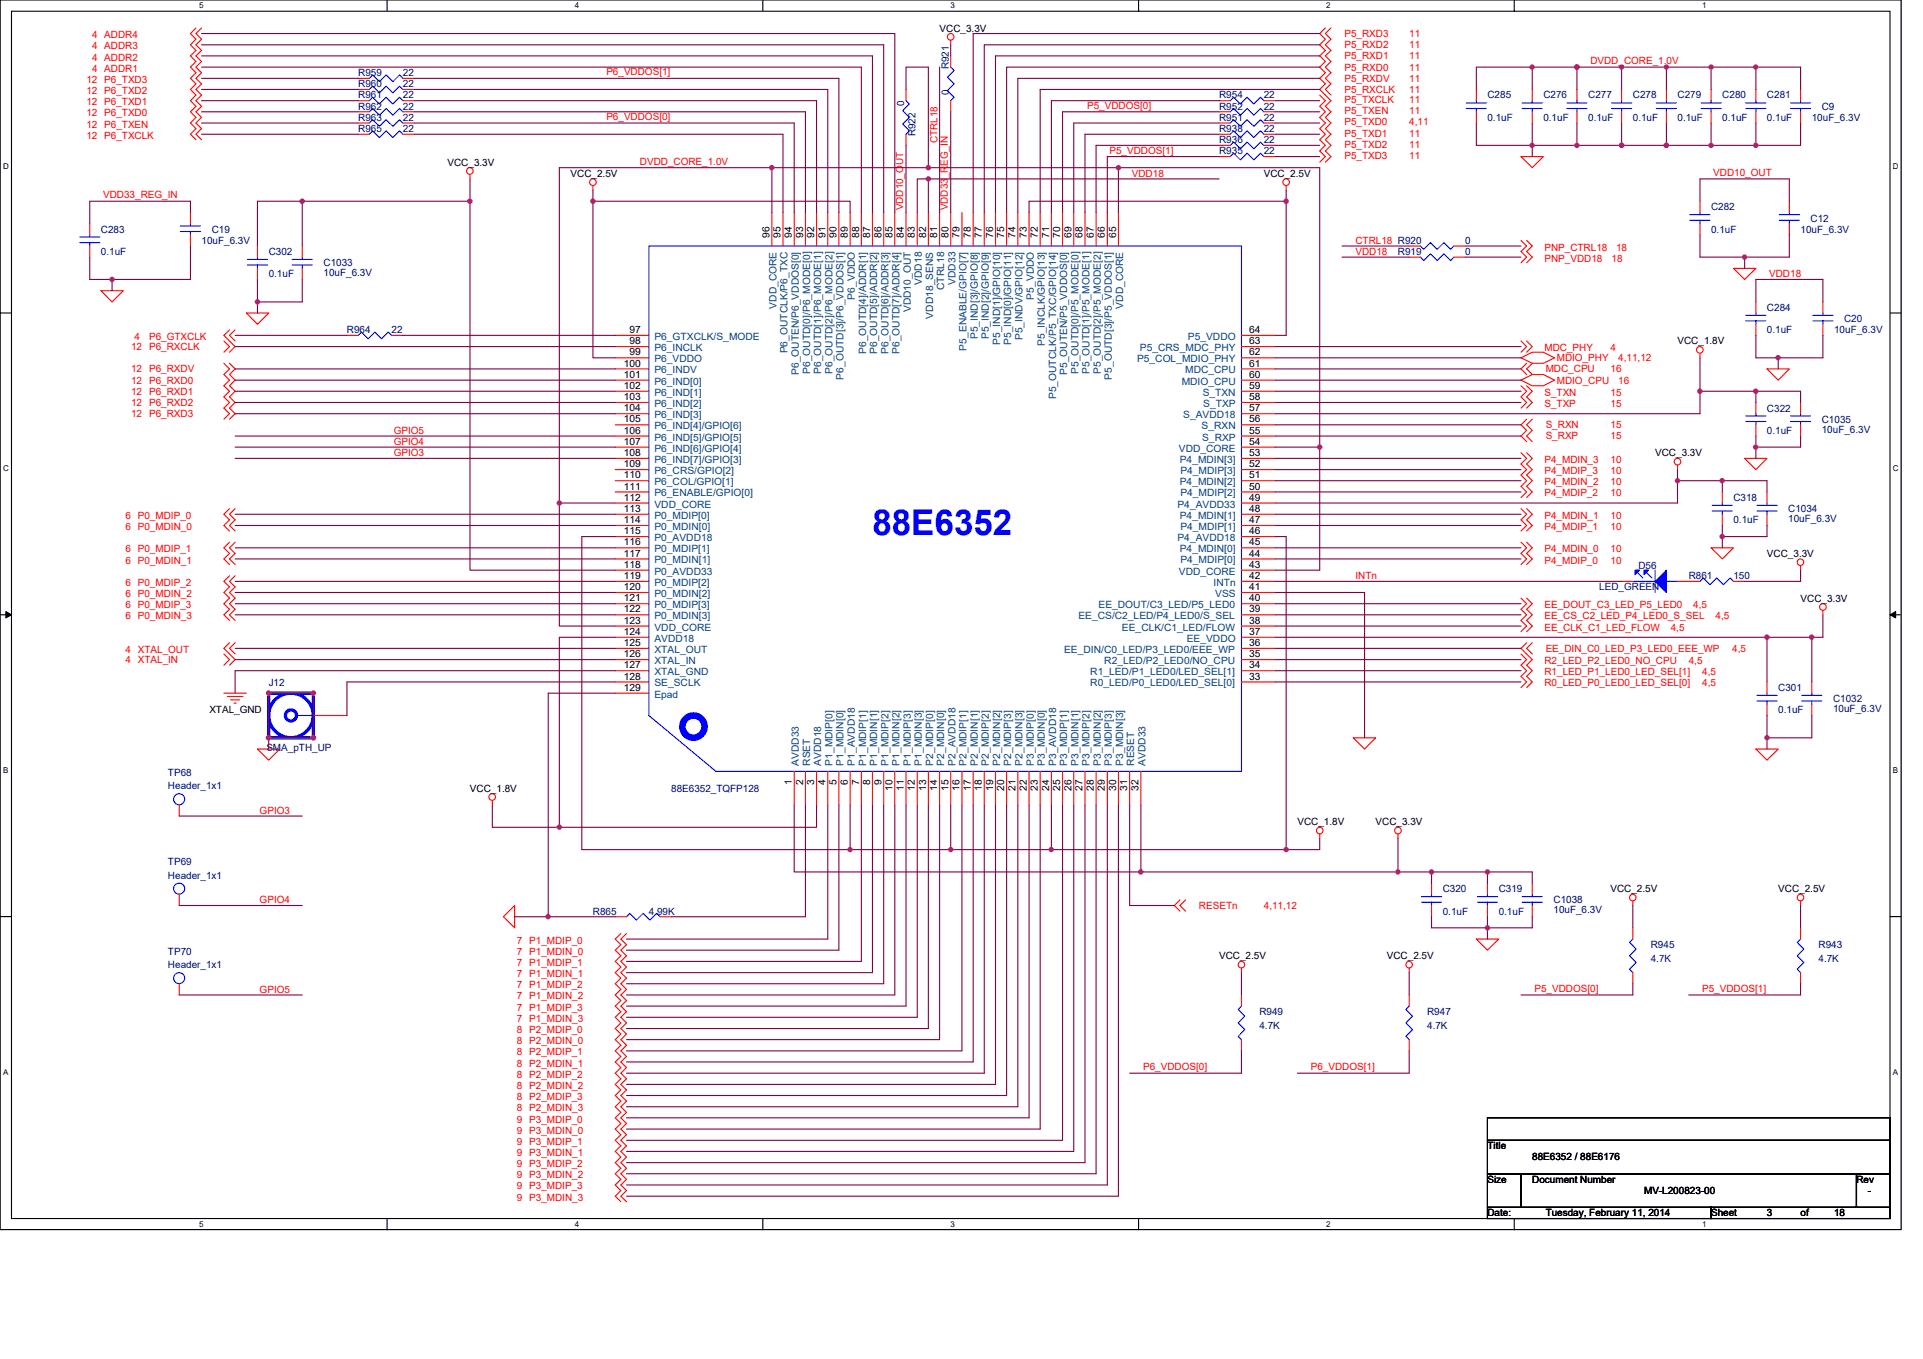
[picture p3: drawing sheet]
<svg xmlns="http://www.w3.org/2000/svg" width="297mm" height="210mm" viewBox="0 0 297 210" stroke-linecap="round" stroke-linejoin="round" font-family="sans-serif">
<defs><g id="words">
<text font-size="5.5" fill="#00f" x="134.8" y="82.7">88E6352</text>
<g font-size="1.5" fill="#f00">
<text x="14.2" y="5.9">4 ADDR4</text>
<text x="207.7" y="5.7">P5_RXD3</text>
<text x="217.7" y="5.7">11</text>
<text x="14.2" y="7.6">4 ADDR3</text>
<text x="14.2" y="9.4">4 ADDR2</text>
<text x="14.2" y="11.1">4 ADDR1</text>
<text x="93.7" y="11.7">P6_VDDOS[1]</text>
<text x="207.7" y="10.9">P5_RXD0</text>
<text x="207.7" y="9.2">P5_RXD1</text>
<text x="207.7" y="7.5">P5_RXD2</text>
<text x="217.7" y="10.9">11</text>
<text x="217.7" y="9.2">11</text>
<text x="217.7" y="7.5">11</text>
<text x="245.7" y="9.9">DVDD_CORE_1.0V</text>
<text x="13.4" y="12.8">12 P6_TXD3</text>
<text x="13.4" y="14.5">12 P6_TXD2</text>
<text x="13.4" y="16.3">12 P6_TXD1</text>
<text x="13.4" y="18">12 P6_TXD0</text>
<text x="167.9" y="16.8">P5_VDDOS[0]</text>
<text x="207.7" y="17.6">P5_TXEN</text>
<text x="207.7" y="15.9">P5_TXCLK</text>
<text x="207.7" y="14.4">P5_RXCLK</text>
<text x="207.7" y="12.6">P5_RXDV</text>
<text x="217.7" y="14.4">11</text>
<text x="217.7" y="12.6">11</text>
<text x="217.7" y="15.9">11</text>
<text x="217.7" y="17.6">11</text>
<text x="13.4" y="19.7">12 P6_TXEN</text>
<text x="13.4" y="21.4">12 P6_TXCLK</text>
<text x="93.7" y="18.6">P6_VDDOS[0]</text>
<text x="144.8" y="22.1" transform="rotate(-90 144.8 22.1)">CTRL18</text>
<text x="171.4" y="23.7">P5_VDDOS[1]</text>
<text x="207.7" y="22.8">P5_TXD2</text>
<text x="207.7" y="21.1">P5_TXD1</text>
<text x="207.7" y="19.4">P5_TXD0</text>
<text x="217.7" y="22.8">11</text>
<text x="217.7" y="21.1">11</text>
<text x="217.7" y="19.4">4,11</text>
<text x="98.8" y="25.5">DVDD_CORE_1.0V</text>
<text x="174.8" y="27.3">VDD18</text>
<text x="207.7" y="24.6">P5_TXD3</text>
<text x="217.7" y="24.6">11</text>
<text x="264.6" y="27.2">VDD10_OUT</text>
<text x="15.9" y="30.6">VDD33_REG_IN</text>
<text x="139.5" y="32.5" transform="rotate(-90 139.5 32.5)">VDD10_OUT</text>
<text x="146.4" y="32.5" transform="rotate(-90 146.4 32.5)">VDD33_REG_IN</text>
<text x="209.4" y="37.7">CTRL18 R920</text>
<text x="209.4" y="39.4">VDD18</text>
<text x="238.6" y="40.4">PNP_VDD18</text>
<text x="238.6" y="38.7">PNP_CTRL18</text>
<text x="248.9" y="40.4">18</text>
<text x="249.6" y="38.7">18</text>
<text x="273.3" y="42.8">VDD18</text>
<text x="20.8" y="52.5">4</text>
<text x="23" y="52.5">P6_GTXCLK</text>
<text x="20.3" y="59.3">12 P6_RXD0</text>
<text x="20.3" y="57.5">12 P6_RXDV</text>
<text x="20.3" y="54.1">12 P6_RXCLK</text>
<text x="238.6" y="54.3">MDC_PHY</text>
<text x="238.8" y="57.5">MDC_CPU</text>
<text x="240.5" y="55.8">MDIO_PHY</text>
<text x="240.5" y="59.3">MDIO_CPU</text>
<text x="248.8" y="57.5">16</text>
<text x="248.8" y="54.3">4</text>
<text x="250" y="59.3">16</text>
<text x="250" y="55.8">4,11,12</text>
<text x="20.3" y="61">12 P6_RXD1</text>
<text x="20.3" y="62.7">12 P6_RXD2</text>
<text x="20.3" y="64.5">12 P6_RXD3</text>
<text x="238.6" y="61.2">S_TXN</text>
<text x="238.6" y="62.9">S_TXP</text>
<text x="248.8" y="61.2">15</text>
<text x="248.8" y="62.9">15</text>
<text x="60.8" y="67">GPIO5</text>
<text x="60.8" y="68.7">GPIO4</text>
<text x="60.8" y="70.5">GPIO3</text>
<text x="238.6" y="71.5">P4_MDIN_3</text>
<text x="238.8" y="66.2">S_RXN</text>
<text x="238.8" y="67.9">S_RXP</text>
<text x="248.8" y="71.5">10</text>
<text x="248.8" y="66.2">15</text>
<text x="248.8" y="67.9">15</text>
<text x="238.6" y="73.3">P4_MDIP_3</text>
<text x="238.6" y="76.7">P4_MDIP_2</text>
<text x="238.6" y="75">P4_MDIN_2</text>
<text x="248.8" y="75">10</text>
<text x="248.8" y="73.3">10</text>
<text x="248.8" y="76.7">10</text>
<text x="19.4" y="81.9">6 P0_MDIN_0</text>
<text x="19.4" y="80.2">6 P0_MDIP_0</text>
<text x="238.6" y="81.9">P4_MDIP_1</text>
<text x="238.6" y="80.2">P4_MDIN_1</text>
<text x="248.8" y="80.2">10</text>
<text x="248.8" y="81.9">10</text>
<text x="19.4" y="87.1">6 P0_MDIN_1</text>
<text x="19.4" y="85.3">6 P0_MDIP_1</text>
<text x="209.4" y="89.5">INTn</text>
<text x="238.6" y="87.1">P4_MDIP_0</text>
<text x="238.6" y="85.3">P4_MDIN_0</text>
<text x="248.8" y="85.3">10</text>
<text x="248.8" y="87.1">10</text>
<text x="19.4" y="95.7">6 P0_MDIN_3</text>
<text x="19.4" y="94">6 P0_MDIP_3</text>
<text x="19.4" y="92.3">6 P0_MDIN_2</text>
<text x="19.4" y="90.5">6 P0_MDIP_2</text>
<text x="238.6" y="94">EE_DOUT_C3_LED_P5_LED0</text>
<text x="238.6" y="95.7">EE_CS_C2_LED_P4_LED0_S_SEL</text>
<text x="261.6" y="94">4,5</text>
<text x="265" y="95.7">4,5</text>
<text x="19.4" y="100.9">4 XTAL_OUT</text>
<text x="238.6" y="97.4">EE_CLK_C1_LED_FLOW</text>
<text x="238.8" y="100.7">EE_DIN_C0_LED_P3_LED0_EEE_WP</text>
<text x="258.1" y="97.4">4,5</text>
<text x="267.6" y="100.7">4,5</text>
<text x="19.4" y="102.4">4 XTAL_IN</text>
<text x="238.6" y="102.6">R2_LED_P2_LED0_NO_CPU</text>
<text x="238.6" y="104.4">R1_LED_P1_LED0_LED_SEL[1]</text>
<text x="238.6" y="106.1">R0_LED_P0_LED0_LED_SEL[0]</text>
<text x="260.9" y="102.6">4,5</text>
<text x="262.9" y="104.4">4,5</text>
<text x="262.9" y="106.1">4,5</text>
<text x="40.1" y="125.8">GPIO3</text>
<text x="40.1" y="139.6">GPIO4</text>
<text x="185.2" y="140.4">RESETn</text>
<text x="195.2" y="140.4">4,11,12</text>
<text x="79.8" y="149.2">7 P1_MDIP_1</text>
<text x="79.8" y="147.5">7 P1_MDIN_0</text>
<text x="79.8" y="145.8">7 P1_MDIP_0</text>
<text x="40.1" y="153.4">GPIO5</text>
<text x="79.8" y="154.4">7 P1_MDIN_2</text>
<text x="79.8" y="152.7">7 P1_MDIP_2</text>
<text x="79.8" y="151">7 P1_MDIN_1</text>
<text x="237" y="153.3">P5_VDDOS[0]</text>
<text x="262.9" y="153.3">P5_VDDOS[1]</text>
<text x="79.8" y="157.9">7 P1_MDIN_3</text>
<text x="79.8" y="156.2">7 P1_MDIP_3</text>
<text x="79.8" y="161.4">8 P2_MDIN_0</text>
<text x="79.8" y="159.6">8 P2_MDIP_0</text>
<text x="79.8" y="166.5">8 P2_MDIP_2</text>
<text x="79.8" y="164.8">8 P2_MDIN_1</text>
<text x="79.8" y="163.1">8 P2_MDIP_1</text>
<text x="176.6" y="165.4">P6_VDDOS[0]</text>
<text x="202.5" y="165.4">P6_VDDOS[1]</text>
<text x="79.8" y="171.7">8 P2_MDIN_3</text>
<text x="79.8" y="170">8 P2_MDIP_3</text>
<text x="79.8" y="168.3">8 P2_MDIN_2</text>
<text x="79.8" y="173.4">9 P3_MDIP_0</text>
<text x="79.8" y="178.6">9 P3_MDIN_1</text>
<text x="79.8" y="176.9">9 P3_MDIP_1</text>
<text x="79.8" y="175.2">9 P3_MDIN_0</text>
<text x="79.8" y="185.5">9 P3_MDIN_3</text>
<text x="79.8" y="183.8">9 P3_MDIP_3</text>
<text x="79.8" y="182.1">9 P3_MDIN_2</text>
<text x="79.8" y="180.3">9 P3_MDIP_2</text>
</g>
<g font-size="1.5">
<text x="145.1" y="4.9">VCC_3.3V</text>
<text x="69.1" y="25.6">VCC_3.3V</text>
<text x="88.1" y="27.3">VCC_2.5V</text>
<text x="195.2" y="27.3">VCC_2.5V</text>
<text x="118.9" y="36.8" transform="rotate(-90 118.9 36.8)">96</text>
<text x="120.6" y="36.8" transform="rotate(-90 120.6 36.8)">95</text>
<text x="122.3" y="36.8" transform="rotate(-90 122.3 36.8)">94</text>
<text x="124.1" y="36.8" transform="rotate(-90 124.1 36.8)">93</text>
<text x="125.8" y="36.8" transform="rotate(-90 125.8 36.8)">92</text>
<text x="127.5" y="36.8" transform="rotate(-90 127.5 36.8)">91</text>
<text x="129.2" y="36.8" transform="rotate(-90 129.2 36.8)">90</text>
<text x="131" y="36.8" transform="rotate(-90 131 36.8)">89</text>
<text x="132.7" y="36.8" transform="rotate(-90 132.7 36.8)">88</text>
<text x="134.4" y="36.8" transform="rotate(-90 134.4 36.8)">87</text>
<text x="136.1" y="36.8" transform="rotate(-90 136.1 36.8)">86</text>
<text x="137.9" y="36.8" transform="rotate(-90 137.9 36.8)">85</text>
<text x="139.6" y="36.8" transform="rotate(-90 139.6 36.8)">84</text>
<text x="141.3" y="36.8" transform="rotate(-90 141.3 36.8)">83</text>
<text x="143" y="36.8" transform="rotate(-90 143 36.8)">82</text>
<text x="144.8" y="36.8" transform="rotate(-90 144.8 36.8)">81</text>
<text x="146.5" y="36.8" transform="rotate(-90 146.5 36.8)">80</text>
<text x="148.2" y="36.8" transform="rotate(-90 148.2 36.8)">79</text>
<text x="150" y="36.8" transform="rotate(-90 150 36.8)">78</text>
<text x="151.7" y="36.8" transform="rotate(-90 151.7 36.8)">77</text>
<text x="153.4" y="36.8" transform="rotate(-90 153.4 36.8)">76</text>
<text x="155.1" y="36.8" transform="rotate(-90 155.1 36.8)">75</text>
<text x="156.9" y="36.8" transform="rotate(-90 156.9 36.8)">74</text>
<text x="158.6" y="36.8" transform="rotate(-90 158.6 36.8)">73</text>
<text x="160.3" y="36.8" transform="rotate(-90 160.3 36.8)">72</text>
<text x="162" y="36.8" transform="rotate(-90 162 36.8)">71</text>
<text x="163.8" y="36.8" transform="rotate(-90 163.8 36.8)">70</text>
<text x="165.5" y="36.8" transform="rotate(-90 165.5 36.8)">69</text>
<text x="167.2" y="36.8" transform="rotate(-90 167.2 36.8)">68</text>
<text x="168.9" y="36.8" transform="rotate(-90 168.9 36.8)">67</text>
<text x="170.7" y="36.8" transform="rotate(-90 170.7 36.8)">66</text>
<text x="172.4" y="36.8" transform="rotate(-90 172.4 36.8)">65</text>
<text x="97.2" y="51.5">97</text>
<text x="97.2" y="53.2">98</text>
<text x="193" y="53.2">63</text>
<text x="193" y="51.5">64</text>
<text x="259.1" y="53.2">VCC_1.8V</text>
<text x="96.3" y="56.6">100</text>
<text x="96.3" y="58.4">101</text>
<text x="97.2" y="54.9">99</text>
<text x="193" y="58.4">60</text>
<text x="193" y="56.6">61</text>
<text x="193" y="54.9">62</text>
<text x="96.3" y="65.3">105</text>
<text x="96.3" y="60.1">102</text>
<text x="96.3" y="61.8">103</text>
<text x="96.3" y="63.6">104</text>
<text x="193" y="65.3">56</text>
<text x="193" y="60.1">59</text>
<text x="193" y="61.8">58</text>
<text x="193" y="63.6">57</text>
<text x="96.3" y="67">106</text>
<text x="96.3" y="68.7">107</text>
<text x="96.3" y="70.5">108</text>
<text x="193" y="68.7">54</text>
<text x="193" y="67">55</text>
<text x="193" y="70.5">53</text>
<text x="255.7" y="70.5">VCC_3.3V</text>
<text x="96.3" y="77.4">112</text>
<text x="96.3" y="75.6">111</text>
<text x="96.3" y="73.9">110</text>
<text x="96.3" y="72.2">109</text>
<text x="193" y="77.4">49</text>
<text x="193" y="72.2">52</text>
<text x="193" y="73.9">51</text>
<text x="193" y="75.6">50</text>
<text x="96.3" y="79.1">113</text>
<text x="96.3" y="80.8">114</text>
<text x="96.3" y="82.6">115</text>
<text x="193" y="82.6">46</text>
<text x="193" y="79.1">48</text>
<text x="193" y="80.8">47</text>
<text x="96.3" y="87.7">118</text>
<text x="96.3" y="84.3">116</text>
<text x="96.3" y="86">117</text>
<text x="96.3" y="89.5">119</text>
<text x="193" y="87.7">43</text>
<text x="193" y="86">44</text>
<text x="193" y="84.3">45</text>
<text x="193" y="89.5">42</text>
<text x="272.9" y="86">VCC_3.3V</text>
<text x="96.3" y="91.2">120</text>
<text x="96.3" y="92.9">121</text>
<text x="96.3" y="94.6">122</text>
<text x="193" y="92.9">40</text>
<text x="193" y="91.2">41</text>
<text x="193" y="94.6">39</text>
<text x="278.1" y="92.9">VCC_3.3V</text>
<text x="96.3" y="99.8">125</text>
<text x="96.3" y="101.6">126</text>
<text x="96.3" y="96.4">123</text>
<text x="96.3" y="98.1">124</text>
<text x="193" y="101.6">35</text>
<text x="193" y="99.8">36</text>
<text x="193" y="98.1">37</text>
<text x="193" y="96.4">38</text>
<text x="96.3" y="103.3">127</text>
<text x="96.3" y="105">128</text>
<text x="96.3" y="106.7">129</text>
<text x="193" y="103.3">34</text>
<text x="193" y="105">33</text>
<text x="32.3" y="110.2">XTAL_GND</text>
<text x="72.6" y="122.3">VCC_1.8V</text>
<text x="122.3" y="121.3" transform="rotate(-90 122.3 121.3)">1</text>
<text x="124.1" y="121.3" transform="rotate(-90 124.1 121.3)">2</text>
<text x="125.8" y="121.3" transform="rotate(-90 125.8 121.3)">3</text>
<text x="127.5" y="121.3" transform="rotate(-90 127.5 121.3)">4</text>
<text x="129.2" y="121.3" transform="rotate(-90 129.2 121.3)">5</text>
<text x="131" y="121.3" transform="rotate(-90 131 121.3)">6</text>
<text x="132.7" y="121.3" transform="rotate(-90 132.7 121.3)">7</text>
<text x="134.4" y="121.3" transform="rotate(-90 134.4 121.3)">8</text>
<text x="136.1" y="121.3" transform="rotate(-90 136.1 121.3)">9</text>
<text x="137.9" y="122.2" transform="rotate(-90 137.9 122.2)">10</text>
<text x="139.6" y="122.2" transform="rotate(-90 139.6 122.2)">11</text>
<text x="141.3" y="122.2" transform="rotate(-90 141.3 122.2)">12</text>
<text x="143" y="122.2" transform="rotate(-90 143 122.2)">13</text>
<text x="144.8" y="122.2" transform="rotate(-90 144.8 122.2)">14</text>
<text x="146.5" y="122.2" transform="rotate(-90 146.5 122.2)">15</text>
<text x="148.2" y="122.2" transform="rotate(-90 148.2 122.2)">16</text>
<text x="150" y="122.2" transform="rotate(-90 150 122.2)">17</text>
<text x="151.7" y="122.2" transform="rotate(-90 151.7 122.2)">18</text>
<text x="153.4" y="122.2" transform="rotate(-90 153.4 122.2)">19</text>
<text x="155.1" y="122.2" transform="rotate(-90 155.1 122.2)">20</text>
<text x="156.9" y="122.2" transform="rotate(-90 156.9 122.2)">21</text>
<text x="158.6" y="122.2" transform="rotate(-90 158.6 122.2)">22</text>
<text x="160.3" y="122.2" transform="rotate(-90 160.3 122.2)">23</text>
<text x="162" y="122.2" transform="rotate(-90 162 122.2)">24</text>
<text x="163.8" y="122.2" transform="rotate(-90 163.8 122.2)">25</text>
<text x="165.5" y="122.2" transform="rotate(-90 165.5 122.2)">26</text>
<text x="167.2" y="122.2" transform="rotate(-90 167.2 122.2)">27</text>
<text x="168.9" y="122.2" transform="rotate(-90 168.9 122.2)">28</text>
<text x="170.7" y="122.2" transform="rotate(-90 170.7 122.2)">29</text>
<text x="172.4" y="122.2" transform="rotate(-90 172.4 122.2)">30</text>
<text x="174.1" y="122.2" transform="rotate(-90 174.1 122.2)">31</text>
<text x="175.9" y="122.2" transform="rotate(-90 175.9 122.2)">32</text>
<text x="200.4" y="127.5">VCC_1.8V</text>
<text x="212.5" y="127.5">VCC_3.3V</text>
<text x="248.8" y="137.9">VCC_2.5V</text>
<text x="274.7" y="137.9">VCC_2.5V</text>
<text x="188.3" y="148.2">VCC_2.5V</text>
<text x="214.2" y="148.2">VCC_2.5V</text>
<text x="229.8" y="177.6">Title</text>
<text x="236.7" y="179.3">88E6352 / 88E6176</text>
<text x="229.8" y="182.8">Size</text>
<text x="236.7" y="182.8">Document Number</text>
<text x="254" y="184.5">MV-L200823-00</text>
<text x="286.8" y="182.8">Rev</text>
<text x="288.5" y="184.5">-</text>
<text x="229.8" y="187.9">Date:</text>
<text x="238.8" y="187.9">Tuesday, February 11, 2014</text>
<text x="264.3" y="187.9">Sheet</text>
<text x="272.9" y="187.9">3</text>
<text x="278.1" y="187.9">of</text>
<text x="283.3" y="187.9">18</text>
</g>
<g font-size="1.5" fill="#000080">
<text x="55.3" y="11.8">R959</text>
<text x="62.2" y="11.8">22</text>
<text x="146.6" y="10.7" transform="rotate(-90 146.6 10.7)">R921</text>
<text x="55.3" y="13.5">R960</text>
<text x="55.3" y="15.2">R961</text>
<text x="55.3" y="17">R962</text>
<text x="62.2" y="13.5">22</text>
<text x="62.2" y="15.2">22</text>
<text x="62.2" y="17">22</text>
<text x="139.7" y="16.4" transform="rotate(-90 139.7 16.4)">0</text>
<text x="146.6" y="14.7" transform="rotate(-90 146.6 14.7)">0</text>
<text x="188.3" y="17">R952</text>
<text x="188.3" y="15.2">R954</text>
<text x="195.2" y="17">22</text>
<text x="195.2" y="15.2">22</text>
<text x="229.8" y="15.2">C285</text>
<text x="238.4" y="15.2">C276</text>
<text x="245.3" y="15.2">C277</text>
<text x="252.2" y="15.2">C278</text>
<text x="259.1" y="15.2">C279</text>
<text x="266" y="15.2">C280</text>
<text x="272.9" y="15.2">C281</text>
<text x="281.4" y="17">C9</text>
<text x="55.3" y="18.7">R963</text>
<text x="55.3" y="20.4">R965</text>
<text x="62.2" y="18.7">22</text>
<text x="62.2" y="20.4">22</text>
<text x="141.4" y="21.1" transform="rotate(-90 141.4 21.1)">R922</text>
<text x="188.3" y="20.4">R938</text>
<text x="188.3" y="18.7">R951</text>
<text x="188.3" y="23.9">R935</text>
<text x="188.3" y="22.1">R936</text>
<text x="195.2" y="20.4">22</text>
<text x="195.2" y="18.7">22</text>
<text x="195.2" y="23.9">22</text>
<text x="195.2" y="22.1">22</text>
<text x="229.8" y="18.7">0.1uF</text>
<text x="238.4" y="18.7">0.1uF</text>
<text x="245.3" y="18.7">0.1uF</text>
<text x="252.2" y="18.7">0.1uF</text>
<text x="259.1" y="18.7">0.1uF</text>
<text x="266" y="18.7">0.1uF</text>
<text x="272.9" y="18.7">0.1uF</text>
<text x="279.9" y="18.7">10uF_6.3V</text>
<text x="15.6" y="35.9">C283</text>
<text x="32.7" y="35.9">C19</text>
<text x="264.3" y="32.5">C282</text>
<text x="264.3" y="35.9">0.1uF</text>
<text x="278.1" y="35.9">10uF_6.3V</text>
<text x="279.7" y="34.2">C12</text>
<text x="15.6" y="39.4">0.1uF</text>
<text x="31.1" y="37.7">10uF_6.3V</text>
<text x="41.5" y="39.4">C302</text>
<text x="50" y="41.1">C1033</text>
<text x="215.9" y="39.4">R919</text>
<text x="226.3" y="39.4">0</text>
<text x="226.3" y="37.7">0</text>
<text x="41.5" y="42.9">0.1uF</text>
<text x="50" y="42.7">10uF_6.3V</text>
<text x="53.6" y="51.5">R964</text>
<text x="60.5" y="51.5">22</text>
<text x="272.9" y="48">C284</text>
<text x="272.9" y="51.5">0.1uF</text>
<text x="283.3" y="51.5">10uF_6.3V</text>
<text x="284.9" y="49.8">C20</text>
<text x="272.9" y="63.6">C322</text>
<text x="281.4" y="65.3">C1035</text>
<text x="272.9" y="67">0.1uF</text>
<text x="281.4" y="66.9">10uF_6.3V</text>
<text x="267.8" y="77.4">C318</text>
<text x="267.8" y="80.9">0.1uF</text>
<text x="276.2" y="79.1">C1034</text>
<text x="276.2" y="80.7">10uF_6.3V</text>
<text x="253.1" y="87.9">D56</text>
<text x="260.9" y="89.5">R861</text>
<text x="267.8" y="89.5">150</text>
<text x="247" y="91.2">LED_GREEN</text>
<text x="41.5" y="106.1">J12</text>
<text x="274.7" y="106.8">C301</text>
<text x="274.7" y="110.2">0.1uF</text>
<text x="283.1" y="108.5">C1032</text>
<text x="283.1" y="110">10uF_6.3V</text>
<text x="25.9" y="119.9">TP68</text>
<text x="41.1" y="116.1">SMA_pTH_UP</text>
<text x="25.9" y="122">Header_1x1</text>
<text x="103.7" y="122.3">88E6352_TQFP128</text>
<text x="25.9" y="133.7">TP69</text>
<text x="25.9" y="135.8">Header_1x1</text>
<text x="222.9" y="137.9">C320</text>
<text x="231.5" y="137.9">C319</text>
<text x="91.6" y="141.3">R865</text>
<text x="100.2" y="141.3">4.99K</text>
<text x="222.9" y="141.3">0.1uF</text>
<text x="231.5" y="141.3">0.1uF</text>
<text x="240" y="139.6">C1038</text>
<text x="240" y="141.1">10uF_6.3V</text>
<text x="25.9" y="147.5">TP70</text>
<text x="25.9" y="149.6">Header_1x1</text>
<text x="255" y="146.5">R945</text>
<text x="255" y="148.6">4.7K</text>
<text x="280.9" y="146.5">R943</text>
<text x="280.9" y="148.6">4.7K</text>
<text x="194.5" y="156.8">R949</text>
<text x="194.5" y="158.9">4.7K</text>
<text x="220.4" y="156.8">R947</text>
<text x="220.4" y="158.9">4.7K</text>
</g>
<g font-size="1.5" fill="#004080">
<text x="119.9" y="47.7" transform="rotate(-90 119.9 47.7)">VDD_CORE</text>
<text x="132" y="46.3" transform="rotate(-90 132 46.3)">P6_VDDO</text>
<text x="142.4" y="44" transform="rotate(-90 142.4 44)">VDD18</text>
<text x="145.9" y="44.8" transform="rotate(-90 145.9 44.8)">CTRL18</text>
<text x="147.6" y="44" transform="rotate(-90 147.6 44)">VDD33</text>
<text x="159.7" y="46.3" transform="rotate(-90 159.7 46.3)">P5_VDDO</text>
<text x="173.5" y="47.7" transform="rotate(-90 173.5 47.7)">VDD_CORE</text>
<text x="101.1" y="52.5">P6_GTXCLK/S_MODE</text>
<text x="140.7" y="48.2" transform="rotate(-90 140.7 48.2)">VDD10_OUT</text>
<text x="144.1" y="49.2" transform="rotate(-90 144.1 49.2)">VDD18_SENS</text>
<text x="151" y="52.4" transform="rotate(-90 151 52.4)">P5_IND[3]/GPIO[8]</text>
<text x="152.8" y="52.4" transform="rotate(-90 152.8 52.4)">P5_IND[2]/GPIO[9]</text>
<text x="154.5" y="53.3" transform="rotate(-90 154.5 53.3)">P5_IND[1]/GPIO[10]</text>
<text x="156.2" y="53.3" transform="rotate(-90 156.2 53.3)">P5_IND[0]/GPIO[11]</text>
<text x="157.9" y="52.6" transform="rotate(-90 157.9 52.6)">P5_INDV/GPIO[12]</text>
<text x="161.4" y="53.5" transform="rotate(-90 161.4 53.5)">P5_INCLK/GPIO[13]</text>
<text x="183.5" y="52.5">P5_VDDO</text>
<text x="101.1" y="54.3">P6_INCLK</text>
<text x="101.1" y="57.7">P6_INDV</text>
<text x="101.1" y="56">P6_VDDO</text>
<text x="101.1" y="59.4">P6_IND[0]</text>
<text x="121.7" y="54.6" transform="rotate(-90 121.7 54.6)">P6_OUTCLK/P6_TXC</text>
<text x="123.4" y="58" transform="rotate(-90 123.4 58)">P6_OUTEN/P6_VDDOS[0]</text>
<text x="125.1" y="57.8" transform="rotate(-90 125.1 57.8)">P6_OUTD[0]/P6_MODE[0]</text>
<text x="126.8" y="57.8" transform="rotate(-90 126.8 57.8)">P6_OUTD[1]/P6_MODE[1]</text>
<text x="128.6" y="57.8" transform="rotate(-90 128.6 57.8)">P6_OUTD[2]/P6_MODE[2]</text>
<text x="130.3" y="58.7" transform="rotate(-90 130.3 58.7)">P6_OUTD[3]/P6_VDDOS[1]</text>
<text x="133.8" y="54.7" transform="rotate(-90 133.8 54.7)">P6_OUTD[4]/ADDR[1]</text>
<text x="135.5" y="54.7" transform="rotate(-90 135.5 54.7)">P6_OUTD[5]/ADDR[2]</text>
<text x="137.2" y="54.7" transform="rotate(-90 137.2 54.7)">P6_OUTD[6]/ADDR[3]</text>
<text x="138.9" y="54.7" transform="rotate(-90 138.9 54.7)">P6_OUTD[7]/ADDR[4]</text>
<text x="149.3" y="54.2" transform="rotate(-90 149.3 54.2)">P5_ENABLE/GPIO[7]</text>
<text x="164.8" y="58" transform="rotate(-90 164.8 58)">P5_OUTEN/P5_VDDOS[0]</text>
<text x="166.6" y="57.8" transform="rotate(-90 166.6 57.8)">P5_OUTD[0]/P5_MODE[0]</text>
<text x="168.3" y="57.8" transform="rotate(-90 168.3 57.8)">P5_OUTD[1]/P5_MODE[1]</text>
<text x="170" y="57.8" transform="rotate(-90 170 57.8)">P5_OUTD[2]/P5_MODE[2]</text>
<text x="171.8" y="58.7" transform="rotate(-90 171.8 58.7)">P5_OUTD[3]/P5_VDDOS[1]</text>
<text x="175.6" y="56">P5_COL_MDIO_PHY</text>
<text x="176.1" y="54.3">P5_CRS_MDC_PHY</text>
<text x="182.5" y="59.4">MDIO_CPU</text>
<text x="183.1" y="57.7">MDC_CPU</text>
<text x="101.1" y="61.2">P6_IND[1]</text>
<text x="101.1" y="62.9">P6_IND[2]</text>
<text x="101.1" y="64.6">P6_IND[3]</text>
<text x="163.1" y="61.7" transform="rotate(-90 163.1 61.7)">P5_OUTCLK/P5_TXC/GPIO[14]</text>
<text x="182.8" y="64.6">S_AVDD18</text>
<text x="185.8" y="61.2">S_TXN</text>
<text x="185.9" y="62.9">S_TXP</text>
<text x="101.1" y="68.1">P6_IND[5]/GPIO[5]</text>
<text x="101.1" y="69.8">P6_IND[6]/GPIO[4]</text>
<text x="101.1" y="71.5">P6_IND[7]/GPIO[3]</text>
<text x="101.1" y="66.3">P6_IND[4]/GPIO[6]</text>
<text x="182.1" y="69.8">VDD_CORE</text>
<text x="182.2" y="71.5">P4_MDIN[3]</text>
<text x="185.6" y="66.3">S_RXN</text>
<text x="185.7" y="68.1">S_RXP</text>
<text x="101.1" y="76.7">P6_ENABLE/GPIO[0]</text>
<text x="101.1" y="75">P6_COL/GPIO[1]</text>
<text x="101.1" y="73.3">P6_CRS/GPIO[2]</text>
<text x="182.2" y="75">P4_MDIN[2]</text>
<text x="182.3" y="73.3">P4_MDIP[3]</text>
<text x="182.3" y="76.7">P4_MDIP[2]</text>
<text x="101.1" y="78.4">VDD_CORE</text>
<text x="101.1" y="80.2">P0_MDIP[0]</text>
<text x="101.1" y="81.9">P0_MDIN[0]</text>
<text x="101.1" y="83.6">P0_AVDD18</text>
<text x="181.9" y="78.4">P4_AVDD33</text>
<text x="181.9" y="83.6">P4_AVDD18</text>
<text x="182.2" y="80.2">P4_MDIN[1]</text>
<text x="182.3" y="81.9">P4_MDIP[1]</text>
<text x="101.1" y="88.8">P0_AVDD33</text>
<text x="101.1" y="85.3">P0_MDIP[1]</text>
<text x="101.1" y="87.1">P0_MDIN[1]</text>
<text x="182.1" y="88.8">VDD_CORE</text>
<text x="182.2" y="85.3">P4_MDIN[0]</text>
<text x="182.3" y="87.1">P4_MDIP[0]</text>
<text x="101.1" y="90.5">P0_MDIP[2]</text>
<text x="101.1" y="92.2">P0_MDIN[2]</text>
<text x="101.1" y="94">P0_MDIP[3]</text>
<text x="101.1" y="95.7">P0_MDIN[3]</text>
<text x="166.6" y="95.7">EE_CS/C2_LED/P4_LED0/S_SEL</text>
<text x="169.7" y="94">EE_DOUT/C3_LED/P5_LED0</text>
<text x="187.4" y="90.5">INTn</text>
<text x="187.7" y="92.2">VSS</text>
<text x="101.1" y="100.9">XTAL_OUT</text>
<text x="101.1" y="97.4">VDD_CORE</text>
<text x="101.1" y="99.2">AVDD18</text>
<text x="164.4" y="100.9">EE_DIN/C0_LED/P3_LED0/EEE_WP</text>
<text x="173.3" y="97.4">EE_CLK/C1_LED/FLOW</text>
<text x="183.3" y="99.2">EE_VDDO</text>
<text x="101.1" y="102.6">XTAL_IN</text>
<text x="101.1" y="104.3">XTAL_GND</text>
<text x="101.1" y="106.1">SE_SCLK</text>
<text x="101.1" y="107.8">Epad</text>
<text x="168.4" y="104.3">R1_LED/P1_LED0/LED_SEL[1]</text>
<text x="168.4" y="106.1">R0_LED/P0_LED0/LED_SEL[0]</text>
<text x="170.6" y="102.6">R2_LED/P2_LED0/NO_CPU</text>
<text x="123.4" y="118.3" transform="rotate(-90 123.4 118.3)">AVDD33</text>
<text x="125.1" y="118.3" transform="rotate(-90 125.1 118.3)">RSET</text>
<text x="126.8" y="118.3" transform="rotate(-90 126.8 118.3)">AVDD18</text>
<text x="128.6" y="118.3" transform="rotate(-90 128.6 118.3)">P1_MDIP[0]</text>
<text x="130.3" y="118.3" transform="rotate(-90 130.3 118.3)">P1_MDIN[0]</text>
<text x="132" y="118.3" transform="rotate(-90 132 118.3)">P1_AVDD18</text>
<text x="133.8" y="118.3" transform="rotate(-90 133.8 118.3)">P1_MDIP[1]</text>
<text x="135.5" y="118.3" transform="rotate(-90 135.5 118.3)">P1_MDIN[1]</text>
<text x="137.2" y="118.3" transform="rotate(-90 137.2 118.3)">P1_MDIP[2]</text>
<text x="138.9" y="118.3" transform="rotate(-90 138.9 118.3)">P1_MDIN[2]</text>
<text x="140.7" y="118.3" transform="rotate(-90 140.7 118.3)">P1_MDIP[3]</text>
<text x="142.4" y="118.3" transform="rotate(-90 142.4 118.3)">P1_MDIN[3]</text>
<text x="144.1" y="118.3" transform="rotate(-90 144.1 118.3)">P2_MDIP[0]</text>
<text x="145.9" y="118.3" transform="rotate(-90 145.9 118.3)">P2_MDIN[0]</text>
<text x="147.6" y="118.3" transform="rotate(-90 147.6 118.3)">P2_AVDD18</text>
<text x="149.3" y="118.3" transform="rotate(-90 149.3 118.3)">P2_MDIP[1]</text>
<text x="151" y="118.3" transform="rotate(-90 151 118.3)">P2_MDIN[1]</text>
<text x="152.8" y="118.3" transform="rotate(-90 152.8 118.3)">P2_MDIP[2]</text>
<text x="154.5" y="118.3" transform="rotate(-90 154.5 118.3)">P2_MDIN[2]</text>
<text x="156.2" y="118.3" transform="rotate(-90 156.2 118.3)">P2_MDIP[3]</text>
<text x="157.9" y="118.3" transform="rotate(-90 157.9 118.3)">P2_MDIN[3]</text>
<text x="159.7" y="118.3" transform="rotate(-90 159.7 118.3)">P3_MDIP[0]</text>
<text x="161.4" y="118.3" transform="rotate(-90 161.4 118.3)">P3_MDIN[0]</text>
<text x="163.1" y="118.3" transform="rotate(-90 163.1 118.3)">P3_AVDD18</text>
<text x="164.8" y="118.3" transform="rotate(-90 164.8 118.3)">P3_MDIP[1]</text>
<text x="166.6" y="118.3" transform="rotate(-90 166.6 118.3)">P3_MDIN[1]</text>
<text x="168.3" y="118.3" transform="rotate(-90 168.3 118.3)">P3_MDIP[2]</text>
<text x="170" y="118.3" transform="rotate(-90 170 118.3)">P3_MDIN[2]</text>
<text x="171.8" y="118.3" transform="rotate(-90 171.8 118.3)">P3_MDIP[3]</text>
<text x="173.5" y="118.3" transform="rotate(-90 173.5 118.3)">P3_MDIN[3]</text>
<text x="175.2" y="118.3" transform="rotate(-90 175.2 118.3)">RESET</text>
<text x="176.9" y="118.3" transform="rotate(-90 176.9 118.3)">AVDD33</text>
</g>
<g font-size="1.2">
<text x="30.8" y="1.3">5</text>
<text x="88.8" y="1.3">4</text>
<text x="146.8" y="1.3">3</text>
<text x="204.9" y="1.3">2</text>
<text x="262.9" y="1.3">1</text>
<text x=".5" y="26.1">D</text>
<text x="292.4" y="26.1">D</text>
<text x=".5" y="72.8">C</text>
<text x="292.4" y="72.8">C</text>
<text x=".5" y="119.4">B</text>
<text x="292.4" y="119.4">B</text>
<text x=".5" y="166">A</text>
<text x="292.4" y="166">A</text>
<text x="30.8" y="189.6">5</text>
<text x="88.8" y="189.6">4</text>
<text x="146.8" y="189.6">3</text>
<text x="204.9" y="189.6">2</text>
<text x="262.9" y="189.6">1</text>
</g>
</g></defs>
<path d="M0 0h293.7v190h-293.7zM1.8 1.7h290.1v186.6h-290.1z" fill="none" stroke="#000" stroke-width=".17"/>
<g fill="#fff">
<path d="M30.8 .2h.6v1.4h-.6z"/>
<path d="M30.8 188.5h.6v1.3h-.6z"/>
</g>
<path d="M59.8 0v1.7M59.8 188.3v1.7" fill="none" stroke="#000" stroke-width=".17"/>
<g fill="#fff">
<path d="M88.8 .2h.6v1.4h-.6z"/>
<path d="M88.8 188.5h.6v1.3h-.6z"/>
</g>
<path d="M117.8 0v1.7M117.8 188.3v1.7" fill="none" stroke="#000" stroke-width=".17"/>
<g fill="#fff">
<path d="M146.8 .2h.7v1.4h-.7z"/>
<path d="M146.8 188.5h.7v1.3h-.7z"/>
</g>
<path d="M175.9 0v1.7M175.9 188.3v1.7" fill="none" stroke="#000" stroke-width=".17"/>
<g fill="#fff">
<path d="M204.9 .2h.6v1.4h-.6z"/>
<path d="M204.9 188.5h.6v1.3h-.6z"/>
</g>
<path d="M233.9 0v1.7M233.9 188.3v1.7" fill="none" stroke="#000" stroke-width=".17"/>
<g fill="#fff">
<path d="M262.9 .2h.7v1.4h-.7z"/>
<path d="M262.9 188.5h.7v1.3h-.7z"/>
<path d="M.5 25h.8v1.4h-.8z"/>
<path d="M292.4 25h.8v1.4h-.8z"/>
<path d="M.5 71.7h.8v1.3h-.8z"/>
<path d="M292.4 71.7h.8v1.3h-.8z"/>
</g>
<path d="M0 48.4h1.8M291.9 48.4h1.8" fill="none" stroke="#000" stroke-width=".17"/>
<g fill="#fff">
<path d="M.5 118.3h.8v1.4h-.8z"/>
<path d="M292.4 118.3h.8v1.4h-.8z"/>
</g>
<path d="M0 95h1.8M291.9 95h1.8" fill="none" stroke="#000" stroke-width=".17"/>
<path d="M.9 94.5l.9 .5-.9 .5zM291.9 95l.9-.5v1z" fill="#000" stroke="#000" stroke-width=".15"/>
<g fill="#fff">
<path d="M.5 164.9h.8v1.4h-.8z"/>
<path d="M292.4 164.9h.8v1.4h-.8z"/>
</g>
<path d="M0 141.6h1.8M291.9 141.6h1.8M229.8 172.7h62.1v3.5h-62.1zM229.8 176.2h62.1v5.2h-62.1zM229.8 181.4h5.1v5.1h-5.1zM229.8 186.5h34.5v1.8h-34.5zM234.9 181.4h51.9v5.1h-51.9zM264.3 186.5h27.6v1.8h-27.6zM286.8 181.4h5.1v5.1h-5.1z" fill="none" stroke="#000" stroke-width=".17"/>
<g fill="none" stroke="#f00" stroke-width=".17">
<path d="M30.3 4.3l-.9 .9 .9 .9-.9 .8 .9 .9-.9 .8 .9 .9-.9 .9 .9 .8-.9 .9 .9 .9-.9 .8 .9 .9-.9 .9 .9 .8-.9 .9 .9 .8-.9 .9 .9 .9-.9 .8 .9 .9M31.1 4.3l-.8 .9 .8 .9-.8 .8 .8 .9-.8 .8 .8 .9-.8 .9 .8 .8-.8 .9 .8 .9-.8 .8 .8 .9-.8 .9 .8 .8-.8 .9 .8 .8-.8 .9 .8 .9-.8 .8 .8 .9M55.3 12.1h1.7M55.3 13.8h1.7M55.3 19h1.7M55.3 15.6h1.7M55.3 17.3h1.7M62.2 12.1h1.8M62.2 13.8h1.8M62.2 19h1.8M62.2 15.6h1.8M62.2 17.3h1.8"/>
<path d="M140 13.8v1.8M146.9 6.2v.7M146.9 8.6v1.8M146.9 15.6v1.7M188.3 17.3h1.7M188.3 19h1.7M188.3 15.6h1.7M195.2 17.3h1.8M195.2 19h1.8M195.2 15.6h1.8M203.9 14.7l.8 .9-.8 .8 .8 .9-.8 .8 .8 .9-.8 .9 .8 .8-.8 .9 .8 .9-.8 .8 .8 .9-.8 .9M204.7 4.3l-.8 .9 .8 .9-.8 .8 .8 .9-.8 .8 .8 .9-.8 .9 .8 .8-.8 .9 .8 .9-.8 .8 1.7 1.8-.9 .8 .9 .9-.9 .8 .9 .9-.9 .9 .9 .8-.9 .9 .9 .9-.9 .8 .9 .9-.9 .9"/>
<path d="M205.6 4.3l-.9 .9 .9 .9-.9 .8 .9 .9-.9 .8 .9 .9-.9 .9 .9 .8-.9 .9 .9 .9-.9 .8 .9 .9M228 13.8v1.8M228 17.3v1.7M236.7 13.8v1.8M236.7 17.3v1.7M243.6 13.8v1.8M243.6 17.3v1.7M250.5 13.8v1.8M250.5 17.3v1.7M257.4 13.8v1.8M257.4 17.3v1.7M264.3 13.8v1.8"/>
<path d="M264.3 17.3v1.7M271.2 13.8v1.8M271.2 17.3v1.7M278.1 13.8v1.8M278.1 17.3v1.7M13.9 34.5v1.8M13.9 38v1.7M29.4 32.8v1.7M29.4 36.3v1.7M39.8 38v1.7M46.7 38v1.7M55.3 20.7h1.7"/>
<path d="M62.2 20.7h1.8M72.6 26.9v.7M91.6 28.7v.7M119.2 32.8v5.2M120.9 32.8v5.2M122.7 32.8v5.2M124.4 32.8v5.2M126.1 32.8v5.2M127.9 32.8v5.2M129.6 32.8v5.2M131.3 32.8v5.2M133.1 32.8v5.2"/>
<path d="M134.8 32.8v5.2M136.5 32.8v5.2M138.2 32.8v5.2M140 32.8v5.2M140 20.7v1.8M141.7 32.8v5.2M143.4 32.8v5.2M145.1 32.8v5.2M146.9 32.8v5.2M148.6 32.8v5.2M150.3 32.8v5.2M152 32.8v5.2"/>
<path d="M153.8 32.8v5.2M155.5 32.8v5.2M157.2 32.8v5.2M159 32.8v5.2M160.7 32.8v5.2M162.4 32.8v5.2M164.1 32.8v5.2M165.9 32.8v5.2M167.6 32.8v5.2M169.3 32.8v5.2M171 32.8v5.2M172.8 32.8v5.2"/>
<path d="M188.3 20.7h1.7M188.3 24.2h1.7M188.3 22.5h1.7M195.2 20.7h1.8M195.2 24.2h1.8M195.2 22.5h1.8M198.7 28.7v.7M217.7 39.7h1.7M217.7 38h1.7M224.6 39.7h1.7M224.6 38h1.7M234.9 24.2h3.5l-1.7 1.7z"/>
<path d="M234.9 37.1l.9 .9-.9 .9 .9 .8-.9 .9M235.8 37.1l.9 .9-.9 .9 .9 .8-.9 .9M262.6 31.1v1.7M262.6 34.5v1.8M276.4 31.1v1.7M276.4 34.5v1.8M15.6 44.9h3.4l-1.7 1.8zM34.6 56.1l.9 .9-.9 .9 .9 .8-.9 .9 .9 .9-.9 .8 .9 .9-.9 .9 .9 .8-.9 .9M34.6 52.7l.9 .9-.9 .8M35.5 56.1l.8 .9-.8 .9 .8 .8-.8 .9 .8 .9-.8 .8 .8 .9-.8 .9 .8 .8-.8 .9M35.5 51l-.9 .8 1.7 1.8-.8 .8M36.3 51l-.8 .8 .8 .9"/>
<path d="M38.1 48.4h3.4l-1.7 1.7zM39.8 41.5v1.7M46.7 41.5v1.7M53.6 51.8h1.7M60.5 51.8h1.7M95 51.8h5.2M95 53.6h5.2M95 57h5.2M95 55.3h5.2M95 58.7h5.2M191.8 51.8h5.2M191.8 53.6h5.2"/>
<path d="M191.8 55.3h5.2M191.8 57h5.2M191.8 58.7h5.2M234.9 55.3l1.8-.9h1.7l1.7 .9-1.7 .8h-1.7zM234.9 58.7l1.8-.8h1.7l1.7 .8-1.7 .9h-1.7zM234.9 52.7l.9 .9-.9 .8M234.9 59.6l.9 .9-.9 .8 .9 .9-.9 .9M235.8 56.1l-.9 .9 .9 .9M235.8 52.7l.9 .9-.9 .8M235.8 59.6l.9 .9-.9 .8 .9 .9-.9 .9M236.7 56.1l-.9 .9 .9 .9M262.6 54.6v.7"/>
<path d="M267.8 41.5h3.4l-1.7 1.7zM271.2 46.7v1.7M271.2 50.1v1.7M272.9 57h3.5l-1.7 1.7zM281.6 46.7v1.7M281.6 50.1v1.7M35.5 78.6l-.9 .9 .9 .8-.9 .9 .9 .8M36.3 78.6l-.8 .9 .8 .8-.8 .9 .8 .8M95 77.7h5.2M95 67.4h5.2M95 69.1h5.2M95 76h5.2"/>
<path d="M95 74.3h5.2M95 72.6h5.2M95 70.8h5.2M95 79.5h5.2M95 65.6h5.2M95 60.5h5.2M95 62.2h5.2M95 63.9h5.2M191.8 69.1h5.2M191.8 65.6h5.2M191.8 60.5h5.2M191.8 62.2h5.2"/>
<path d="M191.8 63.9h5.2M191.8 67.4h5.2M191.8 77.7h5.2M191.8 72.6h5.2M191.8 70.8h5.2M191.8 74.3h5.2M191.8 76h5.2M191.8 79.5h5.2M234.9 70l.9 .8-.9 .9 .9 .9-.9 .8 .9 .9-.9 .8 .9 .9-.9 .9M234.9 78.6l.9 .9-.9 .8 .9 .9-.9 .8M235.8 64.8l-.9 .8 .9 .9-.9 .9 .9 .8M235.8 70l.9 .8-.9 .9 .9 .9-.9 .8 .9 .9-.9 .8 .9 .9-.9 .9"/>
<path d="M235.8 78.6l.9 .9-.9 .8 .9 .9-.9 .8M236.7 64.8l-.9 .8 .9 .9-.9 .9 .9 .8M259.1 71.9v.7M266 76v1.7M266 79.5v1.7M269.5 70.8h3.4l-1.7 1.8zM271.2 62.2v1.7M271.2 65.6v1.8M272.9 76v1.7M272.9 79.5v1.7M278.1 62.2v1.7M278.1 65.6v1.8"/>
<path d="M35.5 89l-.9 .8 .9 .9-.9 .8 .9 .9-.9 .9 .9 .8-.9 .9 .9 .9M35.5 83.8l-.9 .8 .9 .9-.9 .9 .9 .8M35.5 99.3l-.9 .9 1.7 1.7-.8 .9M36.3 89l-.8 .8 .8 .9-.8 .8 .8 .9-.8 .9 .8 .8-.8 .9 .8 .9M36.3 83.8l-.8 .8 .8 .9-.8 .9 .8 .8M36.3 99.3l-.8 .9 .8 .8M95 96.7h5.2M95 98.5h5.2M95 81.2h5.2M95 88.1h5.2M95 84.6h5.2M95 86.4h5.2"/>
<path d="M95 89.8h5.2M95 91.5h5.2M95 93.3h5.2M95 95h5.2M95 82.9h5.2M191.8 86.4h5.2M191.8 84.6h5.2M191.8 82.9h5.2M191.8 88.1h5.2M191.8 89.8h5.2M191.8 91.5h5.2M191.8 93.3h5.2"/>
<path d="M191.8 96.7h5.2M191.8 98.5h5.2M191.8 95h5.2M191.8 81.2h5.2M234.9 83.8l.9 .8-.9 .9 .9 .9-.9 .8M234.9 92.4l.9 .9-.9 .8 .9 .9-.9 .9 .9 .8-.9 .9M235.8 99.3l-.9 .9 1.8 1.7-.9 .9 .9 .8-.9 .9 .9 .9-.9 .8M235.8 83.8l.9 .8-.9 .9 .9 .9-.9 .8M235.8 92.4l.9 .9-.9 .8 .9 .9-.9 .9 .9 .8-.9 .9M236.7 99.3l-.9 .9 .9 .8M250.5 89.8h1.7M259.1 89.8h3.5"/>
<path d="M264.3 84.6h3.5l-1.8 1.8zM267.8 89.8h1.7M278.1 87.4v.7M281.6 94.3v.7M34.6 101l.9 .9-.9 .9M34.6 107.1h3.5M35.1 107.6h2.4M35.6 108.1h1.4M36.1 108.6h.4M39.8 115.7h3.4l-1.7 1.8zM41.5 107.1h.1M41.5 114h.1"/>
<path d="M48.4 114h.1M48.4 107.1h.1M48.4 110.6h5.2M95 100.2h5.2M95 101.9h5.2M95 103.6h5.2M95 105.4h5.2M95 107.1h5.2M122.7 119.2v5.2M124.4 119.2v5.2M126.1 119.2v5.2M127.9 119.2v5.2"/>
<path d="M129.6 119.2v5.2M131.3 119.2v5.2M133.1 119.2v5.2M134.8 119.2v5.2M136.5 119.2v5.2M138.2 119.2v5.2M140 119.2v5.2M141.7 119.2v5.2M143.4 119.2v5.2M145.1 119.2v5.2M146.9 119.2v5.2M148.6 119.2v5.2"/>
<path d="M150.3 119.2v5.2M152 119.2v5.2M153.8 119.2v5.2M155.5 119.2v5.2M157.2 119.2v5.2M159 119.2v5.2M160.7 119.2v5.2M162.4 119.2v5.2M164.1 119.2v5.2M165.9 119.2v5.2M167.6 119.2v5.2M169.3 119.2v5.2"/>
<path d="M171 119.2v5.2M172.8 119.2v5.2M174.5 119.2v5.2M176.2 119.2v5.2M191.8 101.9h5.2M191.8 100.2h5.2M191.8 103.6h5.2M191.8 105.4h5.2M209 114h3.5l-1.7 1.7zM234.9 101l.9 .9-.9 .9 .9 .8-.9 .9 .9 .9-.9 .8M271.2 115.7h3.5l-1.8 1.8zM272.9 105.4v1.7"/>
<path d="M272.9 108.8v1.8M279.9 105.4v1.7M279.9 108.8v1.8M27.7 138.2v1.7M27.7 124.4v1.7M76 123.7v.7M79.5 139.9v3.5l-1.7-1.8zM182.3 139l-.9 .9 .9 .9M183.1 139l-.8 .9 .8 .9M203.9 128.9v.6M215.9 128.9v.6M221.1 136.5v1.7"/>
<path d="M221.1 139.9v1.7M229.8 136.5v1.7M229.8 139.9v1.7M236.7 136.5v1.7M236.7 139.9v1.7M252.2 139.2v.7M278.1 139.2v.7M27.7 152v1.7M95 141.6h1.8M95.9 144.2l-.9 .9 .9 .9-.9 .8 .9 .9-.9 .8 .9 .9-.9 .9 .9 .8-.9 .9 .9 .9-.9 .8 .9 .9-.9 .8 .9 .9-.9 .9 .9 .9-.9 .8 .9 .9-.9 .8 .9 .9-.9 .9 .9 .8-.9 .9 .9 .9-.9 .8 .9 .9-.9 .9 .9 .8-.9 .9 .9 .8-.9 .9 .9 .9-.9 .8 .9 .9-.9 .9 .9 .8-.9 .9 .9 .8-.9 .9 .9 .9-.9 .8 .9 .9-.9 .9 .9 .8-.9 .9 .9 .9-.9 .8 .9 .9M96.8 144.2l-.9 .9 .9 .9-.9 .8 .9 .9-.9 .8 .9 .9-.9 .9 .9 .8-.9 .9 .9 .9-.9 .8 .9 .9-.9 .8 .9 .9-.9 .9 .9 .9-.9 .8 .9 .9-.9 .8 .9 .9-.9 .9 .9 .8-.9 .9 .9 .9-.9 .8 .9 .9-.9 .9 .9 .8-.9 .9 .9 .8-.9 .9 .9 .9-.9 .8 .9 .9-.9 .9 .9 .8-.9 .9 .9 .8-.9 .9 .9 .9-.9 .8 .9 .9-.9 .9 .9 .8-.9 .9 .9 .9-.9 .8 .9 .9M102 141.6h1.7"/>
<path d="M191.8 149.6v.7M191.8 153.7v1.7M217.7 149.6v.7M217.7 153.7v1.7M228 145.1h3.5l-1.7 1.7zM252.2 150.3v1.7M252.2 143.4v1.7M278.1 150.3v1.7M278.1 143.4v1.7M191.8 160.6v1.8M217.7 160.6v1.8"/>
<circle cx="146.8" cy="5.7" r=".51"/>
<circle cx="72.6" cy="26.4" r=".51"/>
<circle cx="91.6" cy="28.1" r=".51"/>
<circle cx="198.7" cy="28.1" r=".51"/>
<circle cx="262.6" cy="54.1" r=".51"/>
<circle cx="259.1" cy="71.3" r=".51"/>
<circle cx="278.1" cy="86.9" r=".51"/>
<circle cx="281.6" cy="93.8" r=".51"/>
<circle cx="76" cy="123.1" r=".51"/>
<circle cx="203.8" cy="128.3" r=".51"/>
<circle cx="215.9" cy="128.3" r=".51"/>
<circle cx="252.2" cy="138.7" r=".51"/>
<circle cx="278.1" cy="138.7" r=".51"/>
<circle cx="191.7" cy="149.1" r=".51"/>
<circle cx="217.7" cy="149.1" r=".51"/>
</g>
<g fill="none" stroke="#00f" stroke-width=".17">
<path d="M57 12.1l.6-.5 1 1 1-1 1.1 1 1-1 .5 .5M57 13.8l.6-.5 1 1.1 1-1.1 1.1 1.1 1-1.1 .5 .5M57 19l.6-.5 1 1 1-1 1.1 1 1-1 .5 .5M57 15.6l.6-.6 1 1.1 1-1.1 1.1 1.1 1-1.1 .5 .6M57 17.3l.6-.5 1 1 1-1 1.1 1 1-1 .5 .5M140 15.6l.5 .5-1.1 1 1.1 1-1.1 1.1 1.1 1-.5 .5M146.9 10.4l.5 .5-1.1 1 1.1 1.1-1.1 1 1.1 1-.5 .6M190 17.3l.6-.5 1 1 1-1 1.1 1 1-1 .5 .5M190 19l.6-.5 1 1 1-1 1.1 1 1-1 .5 .5M190 15.6l.6-.6 1 1.1 1-1.1 1.1 1.1 1-1.1 .5 .6M226.5 16.8h3.1M226.5 15.9h3.1"/>
<path d="M228 15.6v.3M228 16.8v.5M235.1 16.8h3.1M235.1 15.9h3.1M236.7 15.6v.3M236.7 16.8v.5M242 16.8h3.1M242 15.9h3.1M243.6 15.6v.3M243.6 16.8v.5M248.9 16.8h3.1M248.9 15.9h3.1"/>
<path d="M250.5 15.6v.3M250.5 16.8v.5M255.8 16.8h3.1M255.8 15.9h3.1M257.4 15.6v.3M257.4 16.8v.5M262.8 16.8h3.1M262.8 15.9h3.1M264.3 15.6v.3M264.3 16.8v.5M269.7 16.8h3.1M269.7 15.9h3.1"/>
<path d="M271.2 15.6v.3M271.2 16.8v.5M276.6 16.8h3.1M276.6 15.9h3.1M278.1 15.6v.3M278.1 16.8v.5M12.3 37.5h3.1M12.3 36.6h3.1M13.9 36.3v.3M13.9 37.5v.5M27.9 35.8h3.1M27.9 34.9h3.1"/>
<path d="M29.4 34.5v.4M29.4 35.8v.5M39.8 39.7v.4M46.7 39.7v.4M57 20.7l.6-.5 1 1.1 1-1.1 1.1 1.1 1-1.1 .5 .5M100.2 38h91.6v81.2h-81.2l-10.4-8.6zM190 20.7l.6-.5 1 1.1 1-1.1 1.1 1.1 1-1.1 .5 .5M190 24.2l.6-.5 1 1 1-1 1.1 1 1-1 .5 .5M190 22.5l.6-.6 1 1.1 1-1.1 1.1 1.1 1-1.1 .5 .6M219.4 39.7l.5 .6 1.1-1.1 1 1.1 1-1.1 1.1 1.1 .5-.6M219.4 38l.5 .5 1.1-1 1 1 1-1 1.1 1 .5-.5M261 34h3.1"/>
<path d="M261 33.2h3.1M262.6 32.8v.4M262.6 34v.5M274.8 34h3.2M274.8 33.2h3.2M276.4 32.8v.4M276.4 34v.5M38.2 40.9h3.1M38.2 40.1h3.1M39.8 40.9v.6M45.1 40.9h3.1M45.1 40.1h3.1"/>
<path d="M46.7 40.9v.6M55.3 51.8l.5-.5 1.1 1 1-1 1 1 1.1-1 .5 .5M269.7 49.6h3.1M269.7 48.7h3.1M271.2 48.4v.3M271.2 49.6v.5M280 49.6h3.1M280 48.7h3.1M281.6 48.4v.3M281.6 49.6v.5M264.5 79h3.1M264.5 78.1h3.1"/>
<path d="M266 77.7v.4M266 79v.5M269.7 65.1h3.1M269.7 64.3h3.1M271.2 63.9v.4M271.2 65.1v.5M271.4 79h3.1M271.4 78.1h3.1M272.9 77.7v.4M272.9 79v.5M276.6 65.1h3.1M276.6 64.3h3.1"/>
<path d="M278.1 63.9v.4M278.1 65.1v.5M252.2 89.8h3.5M252.9 88.4l.9 .9M254.3 88.4l.9 .9M255.7 88.1v3.4M257.4 89.8h1.7M262.6 89.8l.5-.5 1 1 1.1-1 1 1 1-1 .6 .5M45.8 110.6h2.4M271.4 108.3h3.1M271.4 107.4h3.1M272.9 107.1v.3"/>
<path d="M272.9 108.3v.5M278.3 108.3h3.1M278.3 107.4h3.1M279.9 107.1v.3M279.9 108.3v.5M219.6 139.4h3.1M219.6 138.5h3.1M221.1 138.2v.3M221.1 139.4v.5M228.2 139.4h3.1M228.2 138.5h3.1M229.8 138.2v.3"/>
<path d="M229.8 139.4v.5M235.1 139.4h3.1M235.1 138.5h3.1M236.7 138.2v.3M236.7 139.4v.5M96.8 141.6l.5-.5 1 1.1 1.1-1.1 1 1.1 1-1.1 .6 .5M191.8 155.4l-.5 .6 1 1-1 1.1 1 1-1 1 .5 .5M217.7 155.4l-.5 .6 1 1-1 1.1 1 1-1 1 .5 .5M252.2 145.1l-.5 .5 1 1-1 1.1 1 1-1 1.1 .5 .5M278.1 145.1l-.5 .5 1 1-1 1.1 1 1-1 1.1 .5 .5"/>
<circle cx="27.7" cy="123.5" r=".86"/>
<circle cx="27.7" cy="137.3" r=".85"/>
<circle cx="27.7" cy="151.1" r=".85"/>
</g>
<g fill="#00f" stroke="#00f" stroke-width=".17">
<path d="M257.4 88.1v3.4l-1.7-1.7z" fill-rule="evenodd"/>
<path d="M254 88.1h.6l-.6 .7z" fill-rule="evenodd"/>
<path d="M252.6 88.1h.7l-.7 .7z" fill-rule="evenodd"/>
</g>
<g fill="none" stroke="#00f" stroke-width=".51">
<path d="M41.5 107.1h6.9v6.9h-6.9z"/>
<circle cx="44.9" cy="110.5" r="3.4"/>
<circle cx="44.9" cy="110.5" r=".86"/>
</g>
<circle cx="107.1" cy="112.3" r="1.71" fill="none" stroke="#00f" stroke-width="1"/>
<g fill="none" stroke="#800040" stroke-width=".17">
<path d="M31.1 5.2h107.1v27.6M31.1 8.6h103.7v24.2M31.1 19h24.2M31.1 12.1h24.2M31.1 13.8h24.2M31.1 15.6h24.2M31.1 17.3h24.2M31.1 6.9h105.4v25.9M31.1 10.4h102v22.4M64 12.1h65.6v20.7M64 19h58.7v13.8M64 13.8h63.9v19"/>
<path d="M64 15.6h62.1v17.2M64 17.3h60.4v15.5M140 13.8v-3.4h3.4v15.5h-24.2M145.1 10.4v22.4M146.9 6.9v1.7M146.9 17.3v15.5M188.3 19h-22.4v13.8M188.3 17.3h-24.2v15.5M188.3 15.6h-25.9v17.2M197 19h6.9M197 17.3h6.9M197 15.6h6.9"/>
<path d="M203.9 10.4h-48.4v22.4M203.9 6.9h-51.9v25.9M203.9 12.1h-46.7v20.7M203.9 13.8h-43.2v19M203.9 8.6h-50.1v24.2M203.9 5.2h-53.6v27.6M228 19v3.5h8.7M236.7 10.4h6.9M236.7 19v3.5M236.7 10.4v3.4M236.7 10.4h-8.7v3.4M243.6 19v3.5"/>
<path d="M243.6 10.4v3.4M243.6 10.4h6.9M250.5 10.4h6.9M250.5 19v3.5M250.5 10.4v3.4M257.4 19v3.5M257.4 10.4v3.4M257.4 10.4h6.9M264.3 19v3.5M264.3 10.4v3.4M264.3 10.4h13.8v3.4M271.2 19v3.5h6.9v-3.5"/>
<path d="M271.2 10.4v3.4M13.9 39.7v3.5h3.4v1.7M29.4 38v5.2h-12.1M29.4 32.8v-1.7h-15.5v3.4M31.1 20.7h24.2M46.7 31.1h25.9M46.7 31.1h-6.9v6.9M46.7 31.1v6.9M64 20.7h56.9v12.1M72.6 31.1v57h22.4M72.6 27.6v3.5M91.6 29.4v1.7h39.7v1.7"/>
<path d="M91.6 31.1v24.2h3.4M119.2 25.9v6.9M119.2 25.9h-32.8v51.8h8.6M140 22.5v10.3M143.4 25.9h29.4M143.4 27.6h-1.7v5.2M172.8 25.9v6.9M172.8 25.9h31.1v43.2M188.3 24.2h-17.3v8.6M188.3 22.5h-19v10.3M188.3 20.7h-20.7v12.1M188.3 27.6h-44.9v5.2"/>
<path d="M197 24.2h6.9M197 22.5h6.9M197 20.7h6.9M198.7 31.1h-39.7v1.7M198.7 31.1v20.7h-1.7M198.7 29.4v1.7M207.3 38h10.4M207.3 39.7h10.4M226.3 39.7h8.6M226.3 38h8.6M236.7 22.5h6.9M236.7 22.5v1.7"/>
<path d="M243.6 22.5h6.9M250.5 22.5h6.9M257.4 22.5h6.9M262.6 36.3v3.4h6.9M262.6 31.1v-3.5h13.8v3.5M264.3 22.5h6.9M269.5 39.7v1.8M276.4 36.3v3.4h-6.9M36.3 51.8h17.3M36.3 57h58.7M36.3 53.6h58.7M36.3 58.7h58.7"/>
<path d="M39.8 43.2v3.5M39.8 46.7v1.7M46.7 43.2v3.5h-6.9M62.2 51.8h32.8M197 57h37.9M197 58.7h37.9M197 53.6h37.9M197 55.3h37.9M262.6 55.3v5.2h8.6v1.7M271.2 51.8v3.5h3.5v1.7M271.2 46.7v-3.5h10.4v3.5M281.6 51.8v3.5h-6.9"/>
<path d="M36.3 69.1h58.7M36.3 70.8h58.7M36.3 79.5h58.7M36.3 60.5h58.7M36.3 62.2h58.7M36.3 63.9h58.7M36.3 67.4h58.7M86.4 77.7v19h8.6M197 60.5h37.9M197 65.6h37.9M197 62.2h37.9M197 67.4h37.9"/>
<path d="M197 69.1h6.9M197 70.8h37.9M197 72.6h37.9M197 74.3h37.9M197 76h37.9M197 79.5h37.9M203.9 69.1v19h-6.9M259.1 74.3h6.9M259.1 74.3v3.4h-62.1M259.1 72.6v1.7M262.6 60.5v3.4h-65.6M266 74.3h6.9v1.7"/>
<path d="M266 74.3v1.7M271.2 67.4v1.7M271.2 69.1v1.7M271.2 60.5h6.9v1.7M278.1 67.4v1.7h-6.9M36.3 95h58.7M36.3 93.3h58.7M36.3 91.5h58.7M36.3 89.8h58.7M36.3 86.4h58.7M36.3 84.6h58.7M36.3 81.2h58.7"/>
<path d="M95 82.9h-5.1v48.4h41.4M95 98.5h-8.6v29.3h-10.4v-3.4M197 98.5h75.9M197 89.8h53.5M197 82.9h1.7v48.4M197 91.5h13.8v22.5M197 81.2h37.9M197 84.6h37.9M197 86.4h37.9M197 93.3h37.9M197 95h37.9M197 96.7h37.9"/>
<path d="M266 81.2v1.7M266 82.9v1.7M272.9 98.5h7v6.9M272.9 98.5v6.9M272.9 81.2v1.7h-6.9M278.1 88.1v1.7h-8.6M281.6 95v3.5h-1.7M36.3 101.9h58.7M36.3 100.2h58.7M41.5 114v1.7M41.5 107.1h6.9v6.9h-6.9zM95 103.6h-58.7v3.5"/>
<path d="M95 105.4h-41.4v5.2M95 107.1h-10.3v34.5M197 100.2h37.9M197 101.9h37.9M197 103.6h37.9M197 105.4h37.9M272.9 110.6v3.4M272.9 114v1.7M279.9 110.6v3.4h-7M27.7 139.9h19M27.7 126.1h19M122.7 124.4v10.3h53.5"/>
<path d="M124.4 124.4v17.2h-20.7M126.1 124.4v3.4h-39.7M127.9 124.4v20.7h-31.1M129.6 124.4v22.4h-32.8M131.3 124.4v6.9M131.3 131.3h15.6M133.1 124.4v24.1h-36.3M134.8 124.4v25.9h-38M136.5 124.4v27.6h-39.7M138.2 124.4v29.3h-41.4M140 124.4v31h-43.2M141.7 124.4v32.8h-44.9"/>
<path d="M143.4 124.4v34.5h-46.6M145.1 124.4v36.2h-48.3M146.9 131.3h15.5M146.9 124.4v6.9M148.6 124.4v38h-51.8M150.3 124.4v39.7h-53.5M152 124.4v41.4h-55.2M153.8 124.4v43.2h-57M155.5 124.4v44.9h-58.7M157.2 124.4v46.6h-60.4M159 124.4v48.3h-62.2M160.7 124.4v50.1h-63.9"/>
<path d="M162.4 124.4v6.9M162.4 131.3h36.3M164.1 124.4v51.8h-67.3M165.9 124.4v53.5h-69.1M167.6 124.4v55.2h-70.8M169.3 124.4v57h-72.5M171 124.4v58.7h-74.2M172.8 124.4v60.4h-76M174.5 124.4v15.5h6.9M176.2 124.4v10.3h39.7M203.9 129.5v1.8h-5.2M215.9 129.5v5.2"/>
<path d="M215.9 134.7h5.2M229.8 136.5v-1.8h6.9v1.8M229.8 134.7h-8.7v1.8M252.2 139.9v3.5M278.1 139.9v3.5M27.7 153.7h19M79.5 141.6h5.2M84.7 141.6h10.3M191.8 150.3v3.4M217.7 150.3v3.4M221.1 141.6v1.8h8.7M229.8 143.4v1.7"/>
<path d="M229.8 141.6v1.8M236.7 141.6v1.8h-6.9M252.2 152v1.7h-17.3M278.1 152v1.7h-17.2M191.8 162.4v3.4h-17.3M217.7 162.4v3.4h-17.3"/>
</g>
<g fill="#f0f" stroke="#f0f" stroke-width=".17">
<circle cx="48.4" cy="114" r=".33"/>
<circle cx="41.5" cy="114" r=".33"/>
<circle cx="48.4" cy="107.1" r=".34"/>
<circle cx="41.5" cy="107.1" r=".34"/>
<circle cx="172.8" cy="25.9" r=".34"/>
<circle cx="143.4" cy="25.9" r=".34"/>
<circle cx="203.9" cy="69.1" r=".34"/>
<circle cx="86.4" cy="77.7" r=".34"/>
<circle cx="91.6" cy="31.1" r=".34"/>
<circle cx="198.7" cy="31.1" r=".34"/>
<circle cx="131.3" cy="131.3" r=".33"/>
<circle cx="198.7" cy="131.3" r=".33"/>
<circle cx="262.6" cy="60.4" r=".34"/>
<circle cx="146.9" cy="131.3" r=".33"/>
<circle cx="162.4" cy="131.3" r=".33"/>
<circle cx="86.4" cy="127.8" r=".34"/>
<circle cx="176.2" cy="134.7" r=".34"/>
<circle cx="72.6" cy="31.1" r=".34"/>
<circle cx="259.1" cy="74.3" r=".34"/>
<circle cx="243.6" cy="10.4" r=".33"/>
<circle cx="250.5" cy="22.5" r=".34"/>
<circle cx="236.7" cy="10.4" r=".33"/>
<circle cx="271.2" cy="10.4" r=".33"/>
<circle cx="264.3" cy="10.4" r=".33"/>
<circle cx="271.2" cy="22.5" r=".34"/>
<circle cx="264.3" cy="22.5" r=".34"/>
<circle cx="250.5" cy="10.4" r=".33"/>
<circle cx="257.4" cy="10.4" r=".33"/>
<circle cx="243.6" cy="22.5" r=".34"/>
<circle cx="257.4" cy="22.5" r=".34"/>
<circle cx="236.7" cy="22.5" r=".34"/>
<circle cx="119.2" cy="25.9" r=".34"/>
<circle cx="269.5" cy="39.7" r=".34"/>
<circle cx="17.3" cy="43.2" r=".34"/>
<circle cx="274.7" cy="55.3" r=".34"/>
<circle cx="143.4" cy="27.6" r=".33"/>
<circle cx="272.9" cy="114" r=".33"/>
<circle cx="279.8" cy="98.4" r=".34"/>
<circle cx="272.9" cy="98.4" r=".34"/>
<circle cx="39.8" cy="46.6" r=".34"/>
<circle cx="46.7" cy="31.1" r=".34"/>
<circle cx="266" cy="82.9" r=".34"/>
<circle cx="266" cy="74.3" r=".34"/>
<circle cx="271.2" cy="69.1" r=".34"/>
<circle cx="271.2" cy="60.4" r=".34"/>
<circle cx="84.7" cy="141.6" r=".34"/>
<circle cx="215.9" cy="134.7" r=".34"/>
<circle cx="221.1" cy="134.7" r=".34"/>
<circle cx="229.8" cy="143.4" r=".34"/>
<circle cx="229.8" cy="134.7" r=".34"/>
</g>
<use href="#words"/>
</svg>
